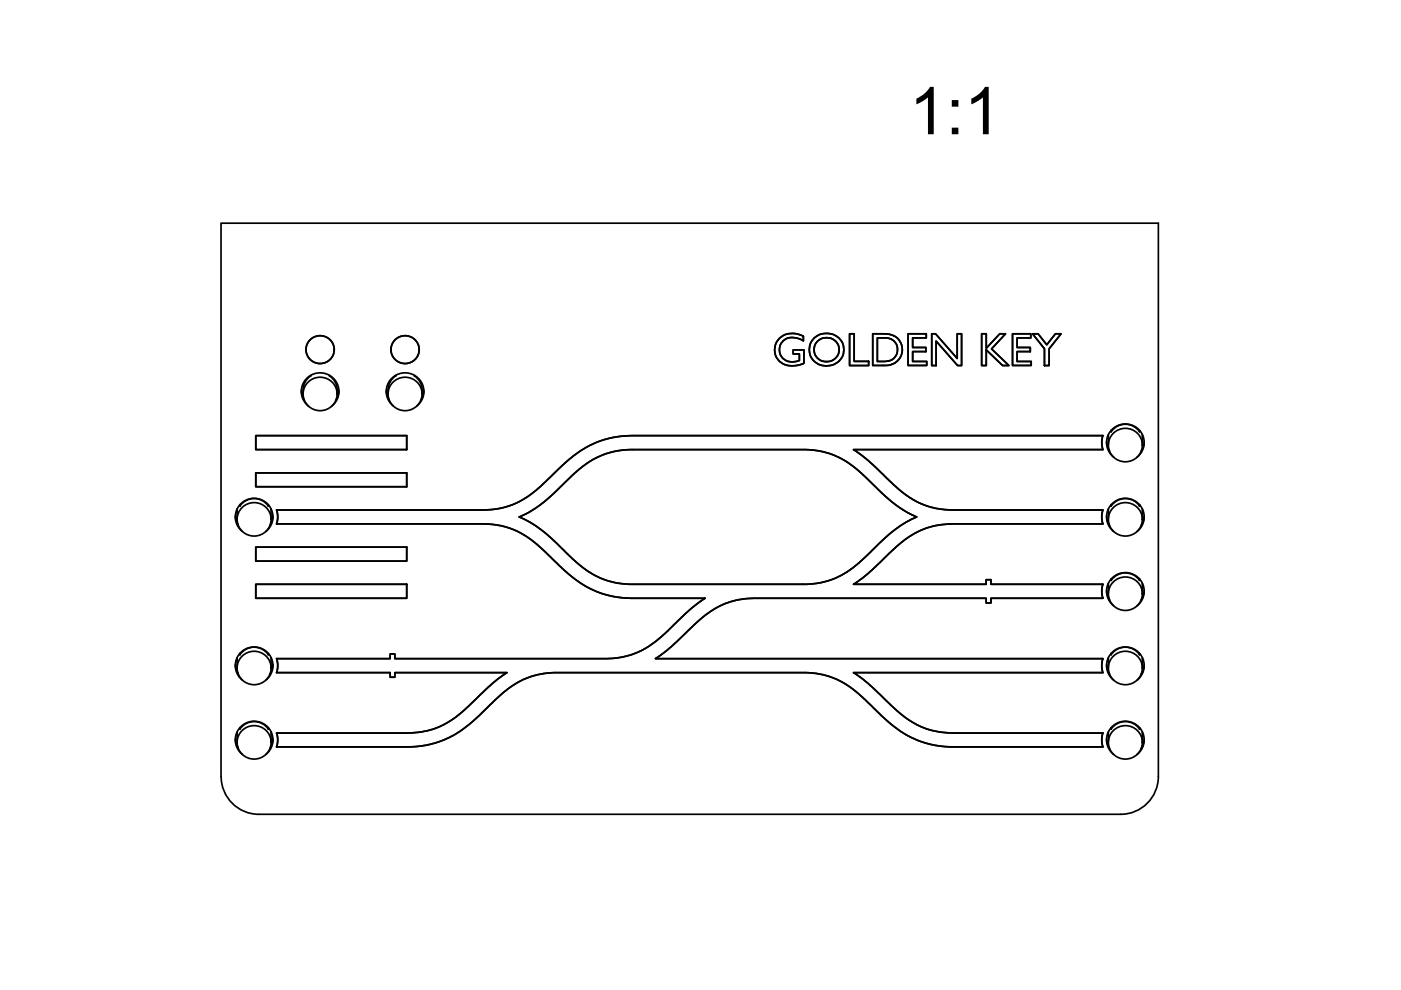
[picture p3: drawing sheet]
<svg xmlns="http://www.w3.org/2000/svg" width="297mm" height="210mm" viewBox="0 0 297 210" stroke-linecap="round" stroke-linejoin="round" font-family="sans-serif">
<defs><g id="words">
<text font-size="14" x="192.8" y="28.5">1:1</text>
</g></defs>
<!-- layer: Visible -->
<g fill="none" stroke="#000" stroke-width=".36">
<path d="M65.7 79.7h.2M65.9 79.7a3.5 3.5 0 0 0-1.6 3M65.9 79.6v.1M69.8 79.6v.1M69.8 79.7h.2M69.9 79.7a3.5 3.5 0 0 1 1.6 3M83.7 79.7h.2M83.9 79.7a3.5 3.5 0 0 0-1.6 3M83.9 79.6v.1M87.8 79.6l.1 .1M87.9 79.7h.2M87.9 79.7a3.5 3.5 0 0 1 1.6 3"/>
<path d="M165.3 71.7l1-.7 1.1-.3 1.3 .1 1.6 .5v.9l-1.1-.5-1-.1h-.7l-.9 .2-.6 .5-.5 .6-.3 1.2 .3 1.2 .5 .7 1 .6 1 .1 1.5-.3v-1.4h-1.3v-.8h2.3v2.8l-1.3 .4-1.4 .2-1.3-.2-1.3-.8-.7-1.1-.3-1.3 .3-1.3zM172.6 71.7l1.1-.8 1.3-.2 1.6 .2 1 .6 .9 1 .3 .9v1.5l-.4 1.1-.5 .6-.8 .5-1.3 .4h-1.5l-.8-.3-.6-.4-1.1-1.3-.2-1.3 .2-1.4zM173.4 72.3l.7-.5 1.2-.2 1 .2 .8 .5 .6 .8 .2 1-.2 1-.6 .9-.7 .5-1.2 .2-1-.2-.8-.5-.6-.7-.2-1.1 .2-1.2zM180.1 70.8h1v5.8h3.1v.9h-4.1zM185 70.8h2.9l1.1 .2a3.1 3.1 0 0 1 2.2 2.3l.1 .4a3.4 3.4 0 0 1-2.9 3.7l-3.4 .1zM186 71.6h1.2a2.53 2.53 0 0 1 2.9 3.5l-.1 .2a2.71 2.71 0 0 1-2.7 1.3h-1.3zM192.5 70.8h3.9v.8h-2.9v2.1h2.8v.8h-2.8v2.1h3v.9h-4zM197.5 70.8h.9l4.5 5.2v-5.2h1v6.7h-.9l-4.5-5.2v5.2h-1zM208.1 70.8h1v3l2.9-3h1.2l-3 3.2 3.7 3.5h-1.3l-3.5-3.3v3.3h-1zM214.7 70.8h3.8v.8h-2.9v2.1h2.8v.8h-2.8v2.1h3v.9h-3.9zM218.9 70.8h1.2l1.8 2.3 1.9-2.3h1.2l-2.6 3.1v3.6h-1v-3.6zM54.2 92.4h32v2.9h-32z"/>
<path d="M63.9 82.8l.1 .9 .5 1.1M64.3 82.7v.8M65.4 86.1a4 4 0 0 1-.4-5.8 4 4 0 0 1 5.8 0 4 4 0 0 1-.5 5.8M71.5 82.7v.8M71.9 82.8l-.2 .9-.5 1.1M81.9 82.8l.1 .9 .5 1.1M82.3 82.7v.8M83.4 86.1a4 4 0 0 1-.4-5.8 4 4 0 0 1 5.8 0 4 4 0 0 1-.4 5.8M89.5 82.7v.8M89.9 82.8l-.2 .9-.5 1.1M233.8 92.4l-.2 1.4 .2 1.5h-52.8l3.3 2.5 5.1 4.9 2.2 1.9 2.6 1.7 2.9 1.2 2.3 .4 2.3 .2h32.1l-.2 1.5 .2 1.5h-31.8l-2.4 .1-1.9 .4-3.1 1.1-2.9 1.8-1.5 1.3-6.2 5.9-3 2.2h28.1v-1h1v1h23.7l-.2 1.5 .2 1.4h-23.7v1h-1v-1h-49.4l-1.9 .2-1.9 .3-2 .6-1.8 .9-1.5 .8-2.7 2.2-5.6 5.4-3.3 2.5h94.8l-.2 1.4 .2 1.5M233.8 92.4l-101.9 .1-1.9 .2-2.4 .7-3.6 1.6-3.7 2.7-5.6 5.3-2.7 2.2-3.3 1.8-2.5 .8-3.5 .3h-44.1"/>
<path d="M234.6 93.7l.1 .8 .5 1.1M235 92.1v2.3M235.1 95.5h.1M235.5 91.3l.1 .2M235.6 91.2v.3M235.6 91.5a3.6 3.6 0 0 1 6 0M236.1 96.9a4 4 0 0 1-.4-5.7 4 4 0 0 1 5.8 0 4 4 0 0 1-.4 5.7M241.6 91.2v.3M241.7 91.3l-.1 .2M242.2 92.1v2.3M242.2 94.5h.3M242.6 93.7l-.3 1.2-.3 .7"/>
<path d="M49.9 109.4l.1 .8 .5 1.2M50.3 107.9v2.2M50.4 110.9v.3M50.4 111.2h.1M50.8 107.1l.1 .2M50.9 107v.3M50.9 107.3a3.6 3.6 0 0 1 6 0M51.4 112.7a4 4 0 0 1-.4-5.8 4 4 0 0 1 5.8 0 4 4 0 0 1-.4 5.8M54.2 100.3h32v2.9h-32zM54.2 116h32v3h-32zM56.9 107v.3M56.9 107.1v.2"/>
<path d="M57.5 107.9v2.2M57.9 109.4l-.2 .8-.5 1.2M58.6 111.1h43.8l3.2 .3 3.3 .9 2.7 1.4 2.2 1.7 5.5 5.2 2.3 1.9 2.9 2 2.9 1.3 2.6 .7 3.1 .3h16.4l-2.7 2-6 5.6-3.3 2.7-3.2 1.6-3.2 .8-2.4 .2h-45v-1h-1v1h-24.1M58.7 108.1l.2 1.5-.2 1.5M110.1 109.6l2.2-1.1 2.9-2 7.2-6.6 2.6-2 1.6-.9 2.4-1 2.1-.4 2.4-.3h37.4l3.7 .5 3.3 1.2 2.1 1.2 2.7 2.2 6.5 6.1 2.9 2 2.3 1.1-2.3 1.1-3 2.1-6.9 6.4-2.7 2.1-2 1.1-1.8 .7-2.5 .6-2.1 .2h-37.7l-3.5-.5-2.9-1-2.7-1.5-2.9-2.4-6-5.7-3.1-2.1zM234.6 109.4l.1 .8 .5 1.2M235 107.9v2.2M235.1 111.2h.1M235.5 107.1l.1 .2M235.6 107v.3M235.6 107.3a3.6 3.6 0 0 1 6 0M236.1 112.7a4 4 0 0 1-.4-5.8 4 4 0 0 1 5.8 0 4 4 0 0 1-.4 5.8"/>
<path d="M241.6 107v.3M241.7 107.1l-.1 .2M242.2 107.9v2.2M242.2 110.3h.3M242.6 109.4l-.3 1.2-.3 .8M50.3 139.4v2.2M50.8 138.6l.1 .2M50.9 138.5v.3M50.9 138.8a3.6 3.6 0 0 1 6 0M54.2 123.9h32v2.9h-32zM56.9 138.5v.3M56.9 138.6v.2"/>
<path d="M57.5 139.4v2.2M58.7 139.6l.2 1.5-.2 1.5M234.6 125.2l.1 .8 .5 1.2M235 123.6v2.3M235 139.4v2.2M235.1 127h.1M235.5 138.6l.1 .2M235.5 122.8l.1 .3M235.6 122.8v.3M235.6 138.5v.3M235.6 138.8a3.6 3.6 0 0 1 6 0M235.6 123.1a3.6 3.6 0 0 1 6 0"/>
<path d="M236.1 128.4a4 4 0 0 1-.4-5.7 4 4 0 0 1 5.8 0 4 4 0 0 1-.4 5.7M241.6 122.8v.3M241.6 138.5v.3M241.7 138.6l-.1 .2M241.7 122.9l-.1 .2M242.2 123.6v2.3M242.2 139.4v2.2M242.2 126h.3M242.6 125.2l-.3 1.2-.3 .8M49.9 156.7l.1 .8 .5 1.2M49.9 140.9l.1 .9 .5 1.1M50.3 155.2v2.2"/>
<path d="M50.4 142.5v.2M50.4 158.2v.2M50.4 158.5h.1M50.4 142.7h.1M50.8 154.3l.1 .3M50.9 154.3v.3M50.9 154.6a3.6 3.6 0 0 1 6 0M51.4 144.2a4 4 0 0 1-.4-5.8 4 4 0 0 1 5.8 0 4 4 0 0 1-.4 5.8M51.4 160a4 4 0 0 1-.4-5.8 4 4 0 0 1 5.8 0 4 4 0 0 1-.4 5.8M56.9 154.3v.3M56.9 154.4v.2M57.5 155.2v2.2"/>
<path d="M57.9 156.7l-.2 .8-.5 1.2M57.9 140.9l-.2 .9-.5 1.1M58.6 142.6h24.1v1h1v-1h23.8l-3 2.2-6.2 5.9-3.3 2.4-1.8 1-2.4 .8-1.9 .4-2.7 .1h-27.6h27.6l2.7-.1 1.9-.4 3.1-1.2 2.8-1.7 1.6-1.3 6.2-5.9 3-2.2h-23.8v1h-1v-1zM58.6 158.4h28.4l2.6-.3 2.7-.6 3.2-1.2 2.9-1.9 2.4-1.9 5.9-5.6 3.2-2.3 1.4-.7 2.2-.7 1.6-.4 2.3-.2h53.7l1.9 .2 3.2 .7 1.4 .6 1.8 1 2.4 1.8 6.3 5.9 2.9 2.3 3.2 1.7 3.3 1.1 3.9 .5h32.4M58.7 155.4l.2 1.5-.2 1.4M233.8 142.6h-52.8l3 2.2 6.2 5.9 1.5 1.3 2.7 1.7 2.5 1 2.7 .6 2.6 .1h31.6l-.2 1.5 .2 1.4M234.6 140.9l.1 .9 .5 1.1M234.6 156.7l.1 .8 .5 1.2M235 155.2v2.2M235.1 158.5h.1M235.1 142.7h.1M235.5 154.3l.1 .3"/>
<path d="M235.6 154.3v.3M235.6 154.6a3.6 3.6 0 0 1 6 0M236.1 144.2a4 4 0 0 1-.4-5.8 4 4 0 0 1 5.8 0 4 4 0 0 1-.4 5.8M236.1 160a4 4 0 0 1-.4-5.8 4 4 0 0 1 5.8 0 4 4 0 0 1-.4 5.8M241.6 154.3v.3M241.7 154.4l-.1 .2M242.2 155.2v2.2M242.2 157.6h.3M242.2 141.8h.3M242.6 140.9l-.3 1.3-.3 .7M242.6 156.7l-.3 1.2-.3 .8M46.9 164.6a8 8 0 0 0 8 8h182.7a8 8 0 0 0 8-8v-117.3h-198.7v117.3"/>
<circle cx="67.9" cy="74.1" r="2.98"/>
<circle cx="85.9" cy="74.1" r="2.98"/>
<circle cx="67.9" cy="83.5" r="3.6"/>
<circle cx="85.9" cy="83.5" r="3.6"/>
<circle cx="238.6" cy="94.4" r="3.6"/>
<circle cx="53.9" cy="110.1" r="3.6"/>
<circle cx="238.6" cy="110.1" r="3.6"/>
<circle cx="238.6" cy="125.9" r="3.6"/>
<circle cx="53.9" cy="141.6" r="3.6"/>
<circle cx="53.9" cy="157.4" r="3.6"/>
<circle cx="238.6" cy="141.6" r="3.6"/>
<circle cx="238.6" cy="157.4" r="3.6"/>
</g>
<use href="#words"/>
</svg>
